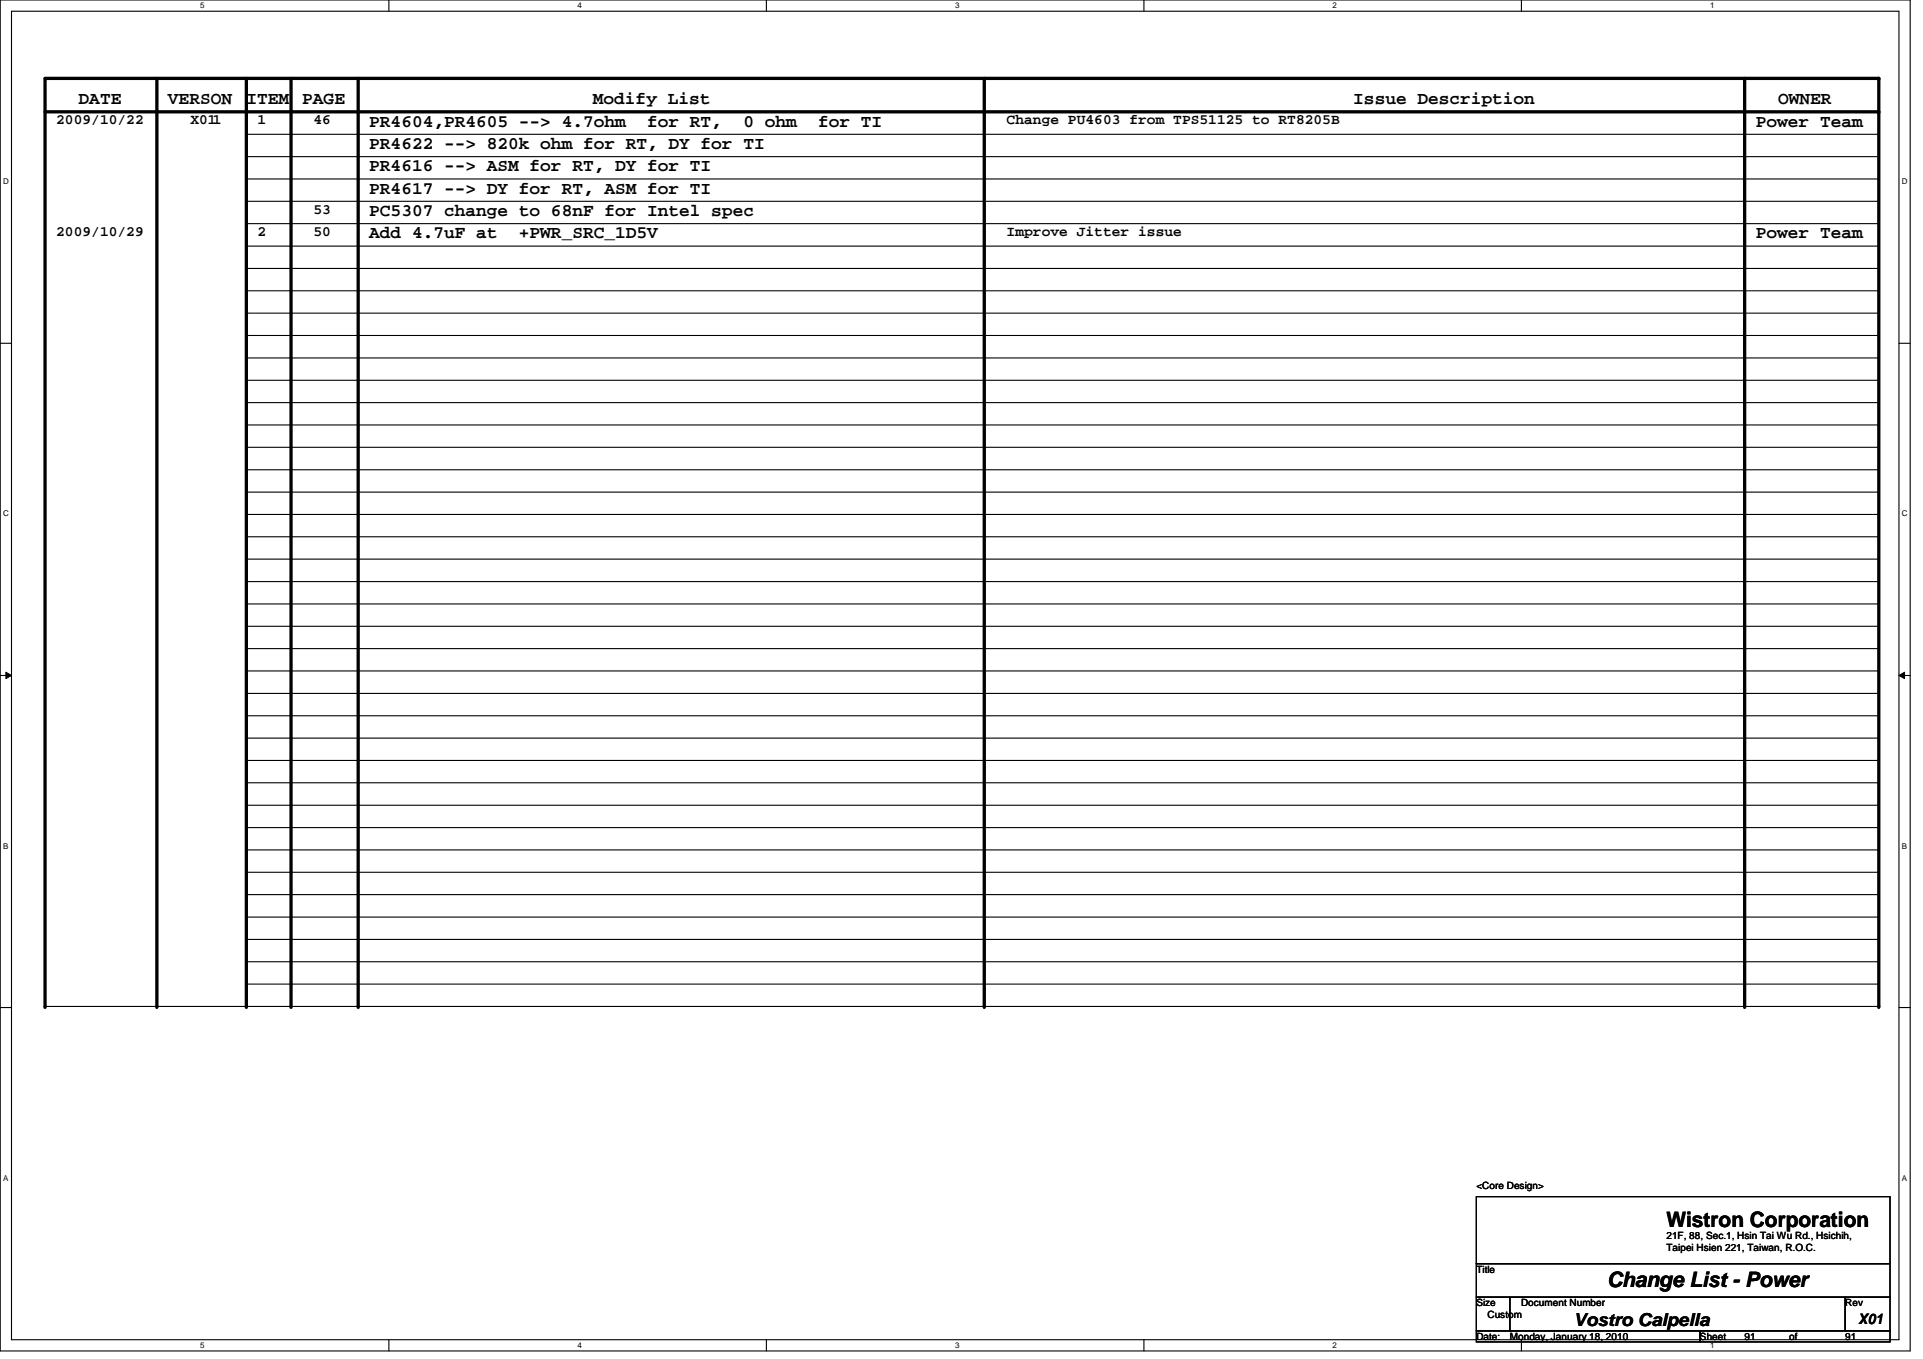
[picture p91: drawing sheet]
<svg xmlns="http://www.w3.org/2000/svg" width="297mm" height="210mm" viewBox="0 0 297 210" stroke-linecap="round" stroke-linejoin="round" font-family="sans-serif">
<defs><g id="words">
<g font-size="3.3">
<text x="257.4" y="189.6">Wistron Corporation</text>
<text x="248.2" y="198.7">Change List - Power</text>
</g>
<g font-size="2.8">
<text x="12.1" y="16.1">DATE</text>
<text x="25.9" y="16.1">VERSON</text>
<text x="38.1" y="16.1">ITEM</text>
<text x="46.7" y="16.1">PAGE</text>
<text x="91.6" y="16.1">Modify List</text>
<text x="209" y="16.1">Issue Description</text>
<text x="274.7" y="16.1">OWNER</text>
<text x="57" y="23">PR4622 --&gt; 820k ohm for RT, DY for TI</text>
<text x="57" y="19.6">PR4604,PR4605 --&gt; 4.7ohm</text>
<text x="100" y="19.6">for RT,</text>
<text x="114.8" y="19.6">0 ohm</text>
<text x="126.4" y="19.6">for TI</text>
<text x="271.2" y="19.6">Power Team</text>
<text x="57" y="29.9">PR4617 --&gt; DY for RT, ASM for TI</text>
<text x="57" y="26.5">PR4616 --&gt; ASM for RT, DY for TI</text>
<text x="57" y="33.4">PC5307 change to 68nF for Intel spec</text>
<text x="57" y="36.8">Add 4.7uF at</text>
<text x="80.2" y="36.8">+PWR_SRC_1D5V</text>
<text x="271.2" y="36.8">Power Team</text>
<text x="243.1" y="204.8">Vostro Calpella</text>
</g>
<g font-size="2.2">
<text x="8.7" y="19.2">2009/10/22</text>
<text x="29.4" y="19.2">X011</text>
<text x="39.8" y="19.2">1</text>
<text x="48.4" y="19.2">46</text>
<text x="155.5" y="19.2">Change PU4603 from TPS51125 to RT8205B</text>
<text x="48.4" y="33">53</text>
<text x="8.7" y="36.4">2009/10/29</text>
<text x="39.8" y="36.4">2</text>
<text x="48.4" y="36.4">50</text>
<text x="155.5" y="36.4">Improve Jitter issue</text>
<text x="287.1" y="204.5">X01</text>
</g>
<g font-size="1.5">
<text x="228" y="183.6">&lt;Core Design&gt;</text>
<text x="257.4" y="191.4">21F, 88, Sec.1, Hsin Tai Wu Rd., Hsichih,</text>
<text x="228" y="196.6">Title</text>
<text x="257.4" y="193.2">Taipei Hsien 221, Taiwan, R.O.C.</text>
<text x="228" y="201.8">Size</text>
<text x="229.8" y="203.5">Custom</text>
<text x="234.9" y="201.8">Document Number</text>
<text x="285" y="201.8">Rev</text>
<text x="228" y="206.9">Date:</text>
<text x="233.2" y="206.9">Monday, January 18, 2010</text>
<text x="262.6" y="206.9">Sheet</text>
<text x="269.5" y="206.9">91</text>
<text x="276.4" y="206.9">of</text>
<text x="285" y="206.9">91</text>
</g>
<g font-size="1.2">
<text x="30.9" y="1.3">5</text>
<text x="89.2" y="1.3">4</text>
<text x="147.5" y="1.3">3</text>
<text x="205.8" y="1.3">2</text>
<text x="264.2" y="1.3">1</text>
<text x=".5" y="28.5">D</text>
<text x="293.8" y="28.5">D</text>
<text x=".5" y="79.8">C</text>
<text x="293.8" y="79.8">C</text>
<text x=".5" y="131.1">B</text>
<text x="293.8" y="131.1">B</text>
<text x=".5" y="182.4">A</text>
<text x="293.8" y="182.4">A</text>
<text x="30.9" y="208.2">5</text>
<text x="89.2" y="208.2">4</text>
<text x="147.5" y="208.2">3</text>
<text x="205.8" y="208.2">2</text>
<text x="264.2" y="208.2">1</text>
</g>
</g></defs>
<path d="M0 0h295.1v208.7h-295.1zM1.8 1.7h291.5v205.2h-291.5z" fill="none" stroke="#000" stroke-width=".17"/>
<g fill="#fff">
<path d="M30.9 .2h.7v1.4h-.7z"/>
<path d="M30.9 207.1h.7v1.4h-.7z"/>
</g>
<path d="M60.1 0v1.7M60.1 206.9v1.8" fill="none" stroke="#000" stroke-width=".17"/>
<g fill="#fff">
<path d="M89.2 .2h.7v1.4h-.7z"/>
<path d="M89.2 207.1h.7v1.4h-.7z"/>
</g>
<path d="M118.4 0v1.7M118.4 206.9v1.8" fill="none" stroke="#000" stroke-width=".17"/>
<g fill="#fff">
<path d="M147.5 .2h.7v1.4h-.7z"/>
<path d="M147.5 207.1h.7v1.4h-.7z"/>
</g>
<path d="M176.7 0v1.7M176.7 206.9v1.8" fill="none" stroke="#000" stroke-width=".17"/>
<g fill="#fff">
<path d="M205.8 .2h.7v1.4h-.7z"/>
<path d="M205.8 207.1h.7v1.4h-.7z"/>
</g>
<path d="M235 0v1.7M235 206.9v1.8" fill="none" stroke="#000" stroke-width=".17"/>
<g fill="#fff">
<path d="M264.2 .2h.6v1.4h-.6z"/>
<path d="M264.2 207.1h.6v1.4h-.6z"/>
<path d="M.5 27.4h.8v1.3h-.8z"/>
<path d="M293.8 27.4h.8v1.3h-.8z"/>
<path d="M.5 78.7h.8v1.3h-.8z"/>
<path d="M293.8 78.7h.8v1.3h-.8z"/>
</g>
<path d="M0 53h1.8M293.3 53h1.8" fill="none" stroke="#000" stroke-width=".17"/>
<g fill="#fff">
<path d="M.5 130h.8v1.3h-.8z"/>
<path d="M293.8 130h.8v1.3h-.8z"/>
</g>
<path d="M0 104.3h1.8M293.3 104.3h1.8" fill="none" stroke="#000" stroke-width=".17"/>
<path d="M.9 103.8l.9 .5-.9 .5zM293.3 104.3l.9-.5v1z" fill="#000"/>
<path d="M.9 103.8l.9 .5-.9 .5zM293.3 104.3l.9-.5v1z" fill="none" stroke="#000" stroke-width=".15"/>
<g fill="#fff">
<path d="M.5 181.3h.8v1.3h-.8z"/>
<path d="M293.8 181.3h.8v1.3h-.8z"/>
</g>
<g fill="none" stroke="#000" stroke-width=".17">
<path d="M38.1 20.7h252.1M38.1 38h252.1M38.1 27.6h252.1M38.1 24.2h252.1M38.1 34.5h252.1M38.1 31.1h252.1M290.2 20.7h.1M290.2 38h.1M290.2 27.6h.1M290.2 24.2h.1M290.2 34.5h.1M290.2 31.1h.1"/>
<path d="M38.1 41.5h252.1M38.1 44.9h252.1M38.1 48.4h252.1M38.1 51.8h252.1M38.1 55.3h252.1M38.1 58.7h252.1M290.2 41.5h.1M290.2 44.9h.1M290.2 48.4h.1M290.2 51.8h.1M290.2 55.3h.1M290.2 58.7h.1"/>
<path d="M38.1 69.1h252.1M38.1 62.2h252.1M38.1 79.5h252.1M38.1 76h252.1M38.1 72.6h252.1M38.1 65.6h252.1M290.2 69.1h.1M290.2 62.2h.1M290.2 79.5h.1M290.2 76h.1M290.2 72.6h.1M290.2 65.6h.1"/>
<path d="M38.1 86.4h252.1M38.1 89.8h252.1M38.1 96.7h252.1M38.1 82.9h252.1M38.1 93.3h252.1M290.2 86.4h.1M290.2 89.8h.1M290.2 96.7h.1M290.2 82.9h.1M290.2 93.3h.1M38.1 103.6h252.1M38.1 107.1h252.1"/>
<path d="M38.1 114h252.1M38.1 117.5h252.1M38.1 100.2h252.1M38.1 110.6h252.1M290.2 103.6h.1M290.2 107.1h.1M290.2 114h.1M290.2 117.5h.1M290.2 100.2h.1M290.2 110.6h.1M38.1 120.9h252.1M38.1 124.4h252.1"/>
<path d="M38.1 127.8h252.1M38.1 131.3h252.1M38.1 138.2h252.1M38.1 134.7h252.1M290.2 120.9h.1M290.2 124.4h.1M290.2 127.8h.1M290.2 131.3h.1M290.2 138.2h.1M290.2 134.7h.1M0 155.6h1.8M7 155.4h283.2"/>
<path d="M38.1 152h252.1M38.1 141.6h252.1M38.1 148.5h252.1M38.1 145.1h252.1M290.2 152h.1M290.2 141.6h.1M290.2 148.5h.1M290.2 145.1h.1M290.2 155.4h.1M293.3 155.6h1.8M228 184.8h63.9v10.4h-63.9zM228 195.2h63.9v5.2h-63.9z"/>
<path d="M228 200.4h5.2v5.1h-5.2zM228 205.5h34.6v1.8h-34.6zM233.2 200.4h51.8v5.1h-51.8zM262.6 205.5h29.3v1.8h-29.3zM285 200.4h6.9v5.1h-6.9z"/>
</g>
<path d="M7 17.3h283.2M24.2 12.1v143.3M38.1 12.1v143.3M45 12.1v143.3M55.3 12.1v143.3M152 12.1v143.3M269.5 12.1v143.3M7 155.4v-143.3h283.2v143.3" fill="none" stroke="#000" stroke-width=".51"/>
<g fill="#000">
<circle cx="290.2" cy="12.1" r=".25"/>
<circle cx="290.2" cy="17.3" r=".25"/>
<circle cx="7" cy="155.4" r=".25"/>
<circle cx="24.2" cy="155.4" r=".25"/>
<circle cx="38.1" cy="155.4" r=".25"/>
<circle cx="45" cy="155.4" r=".25"/>
<circle cx="55.3" cy="155.4" r=".25"/>
<circle cx="152" cy="155.4" r=".25"/>
<circle cx="269.5" cy="155.4" r=".25"/>
<circle cx="290.2" cy="155.4" r=".25"/>
</g>
<use href="#words"/>
</svg>
